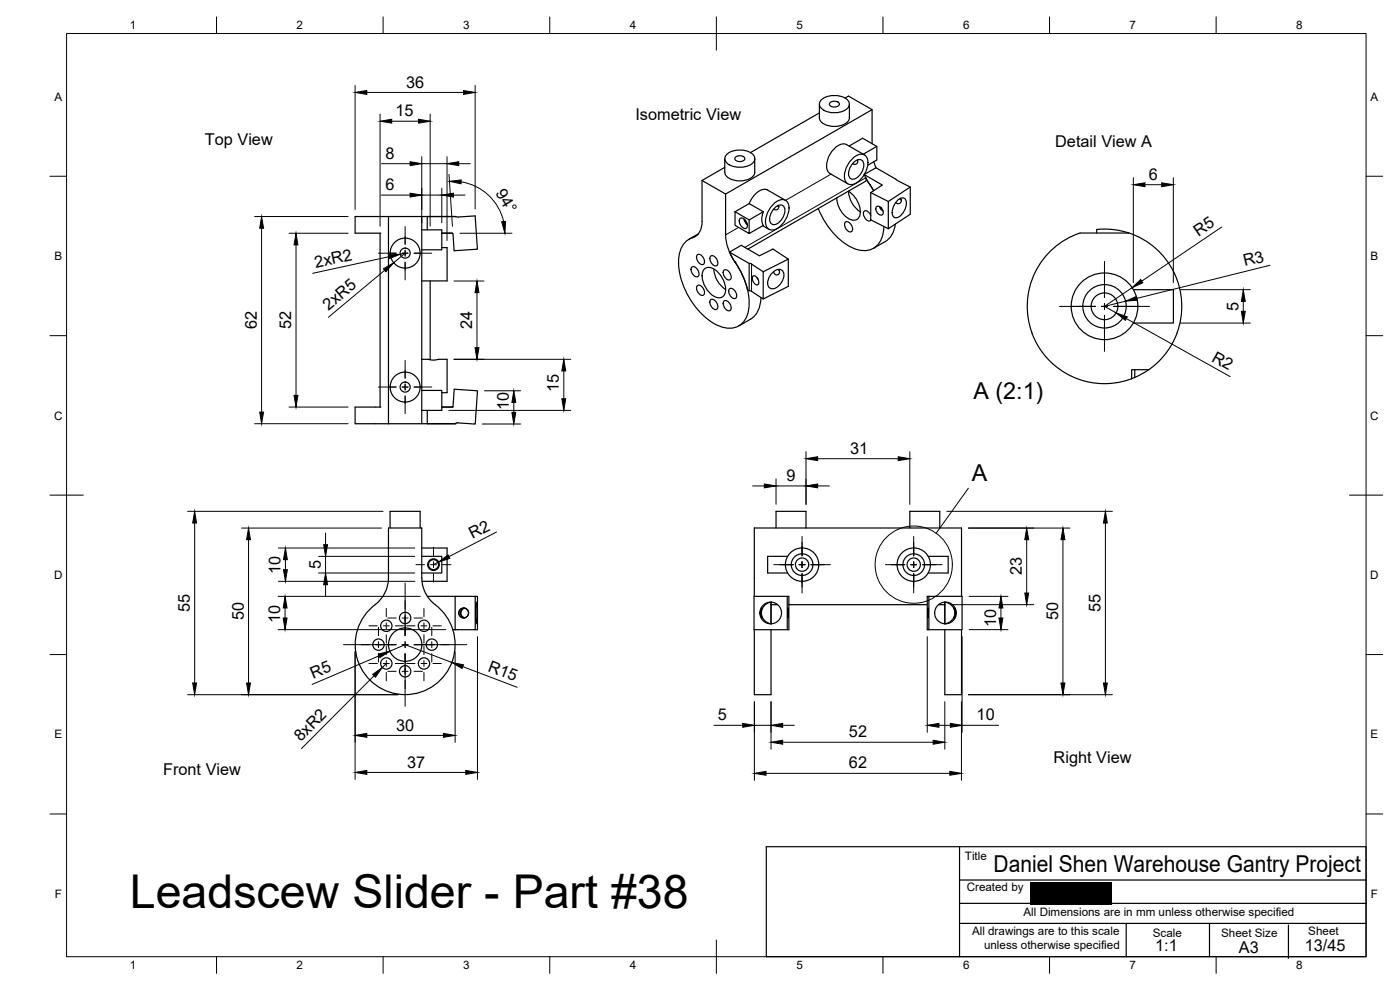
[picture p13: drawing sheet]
<svg xmlns="http://www.w3.org/2000/svg" width="420mm" height="297mm" viewBox="0 0 420 297" stroke-linecap="round" stroke-linejoin="round" font-family="sans-serif">
<defs><g id="words">
<text font-size="14" x="39" y="272.4">Leadscew Slider - Part #38</text>
<g font-size="7">
<text x="292.2" y="119.8">A (2:1)</text>
<text x="291.7" y="144.2">A</text>
<text x="298.2" y="261.7">Daniel Shen Warehouse Gantry Project</text>
</g>
<g font-size="4.9">
<text x="121.9" y="26.3">36</text>
<text x="118.7" y="34.9">15</text>
<text x="190.7" y="36.1">Isometric View</text>
<text x="61.5" y="43.4">Top View</text>
<text x="115.7" y="47.7">8</text>
<text x="316.7" y="44.1">Detail View A</text>
<text x="344.8" y="54">6</text>
<text x="115.7" y="57.1">6</text>
<text x="148.6" y="58" transform="rotate(59 148.6 58)">94°</text>
<text x="359.7" y="71.1" transform="rotate(-34 359.7 71.1)">R5</text>
<text x="94.8" y="80.4" transform="rotate(-12 94.8 80.4)">2xR2</text>
<text x="373.6" y="80" transform="rotate(-14 373.6 80)">R3</text>
<text x="98.6" y="93.3" transform="rotate(-40 98.6 93.3)">2xR5</text>
<text x="371.7" y="93.3" transform="rotate(-90 371.7 93.3)">5</text>
<text x="77" y="98.7" transform="rotate(-90 77 98.7)">62</text>
<text x="87.4" y="98.7" transform="rotate(-90 87.4 98.7)">52</text>
<text x="141.8" y="98.7" transform="rotate(-90 141.8 98.7)">24</text>
<text x="363.4" y="108.2" transform="rotate(29 363.4 108.2)">R2</text>
<text x="167.7" y="117.5" transform="rotate(-90 167.7 117.5)">15</text>
<text x="152.7" y="123" transform="rotate(-90 152.7 123)">10</text>
<text x="255.1" y="136.2">31</text>
<text x="236" y="144.3">9</text>
<text x="141.8" y="161.8" transform="rotate(-27 141.8 161.8)">R2</text>
<text x="84.2" y="172.3" transform="rotate(-90 84.2 172.3)">10</text>
<text x="96.2" y="170.8" transform="rotate(-90 96.2 170.8)">5</text>
<text x="306.7" y="172.6" transform="rotate(-90 306.7 172.6)">23</text>
<text x="57" y="183.6" transform="rotate(-90 57 183.6)">55</text>
<text x="330.3" y="183.6" transform="rotate(-90 330.3 183.6)">55</text>
<text x="73.1" y="186.1" transform="rotate(-90 73.1 186.1)">50</text>
<text x="84.1" y="186.8" transform="rotate(-90 84.1 186.8)">10</text>
<text x="298.9" y="188.2" transform="rotate(-90 298.9 188.2)">10</text>
<text x="317.5" y="186.1" transform="rotate(-90 317.5 186.1)">50</text>
<text x="94" y="203.6" transform="rotate(-23 94 203.6)">R5</text>
<text x="146.2" y="201.2" transform="rotate(21 146.2 201.2)">R15</text>
<text x="118.9" y="219.2">30</text>
<text x="215.5" y="216.2">5</text>
<text x="254.8" y="221.2">52</text>
<text x="293.1" y="216.2">10</text>
<text x="90.3" y="222.7" transform="rotate(-45 90.3 222.7)">8xR2</text>
<text x="49" y="232.5">Front View</text>
<text x="122.2" y="230.3">37</text>
<text x="254.8" y="230.6">62</text>
<text x="316.2" y="228.8">Right View</text>
<text x="346.7" y="285.3">1:1</text>
<text x="371.8" y="286">A3</text>
<text x="391.6" y="285.2">13/45</text>
</g>
<g font-size="3.5">
<text x="39" y="8.8">1</text>
<text x="89" y="8.8">2</text>
<text x="139" y="8.8">3</text>
<text x="189" y="8.8">4</text>
<text x="239" y="8.8">5</text>
<text x="289" y="8.8">6</text>
<text x="339" y="8.8">7</text>
<text x="389" y="8.8">8</text>
<text x="16.3" y="30.2">A</text>
<text x="411.3" y="30.2">A</text>
<text x="16.3" y="78">B</text>
<text x="411.3" y="78">B</text>
<text x="16.2" y="125.9">C</text>
<text x="411.2" y="125.9">C</text>
<text x="16.2" y="173.7">D</text>
<text x="411.2" y="173.7">D</text>
<text x="16.3" y="221.6">E</text>
<text x="411.3" y="221.6">E</text>
<text x="289.6" y="258">Title</text>
<text x="16.4" y="269.4">F</text>
<text x="290.1" y="267.3">Created by</text>
<text x="411.4" y="269.4">F</text>
<text x="307.2" y="274.9">All Dimensions are in mm unless otherwise specified</text>
<text x="291.7" y="280.6">All drawings are to this scale</text>
<text x="346" y="281.2">Scale</text>
<text x="366.5" y="281">Sheet Size</text>
<text x="392.6" y="280.7">Sheet</text>
<text x="295.3" y="284.8">unless otherwise specified</text>
<text x="39" y="290.8">1</text>
<text x="89" y="290.8">2</text>
<text x="139" y="290.8">3</text>
<text x="189" y="290.8">4</text>
<text x="239" y="290.8">5</text>
<text x="289" y="290.8">6</text>
<text x="339" y="290.8">7</text>
<text x="389" y="290.8">8</text>
</g>
</g></defs>
<g fill="none" stroke="#000" stroke-width=".36">
<path d="M245.9 31.2v4.1a4 4 0 0 0 4.5 2.6 4 4 0 0 0 4.5-2.6v-4.1M245.9 33.9l-20.7 11.9M246.7 29.8a6.4 6.4 0 0 1 7.9 .5 1.88 1.88 0 0 1-1 2.8 6.4 6.4 0 0 1-7.4-.9 1.69 1.69 0 0 1 .5-2.4zM249.1 30.8a1.96 1.96 0 0 1 2.8 .3 1.69 1.69 0 0 1-2.8 .5zM253.6 29.4l1.1-.6 7 4.1-43.9 25.3M261.7 32.9v10.2M210.7 54.2v12.2a4.8 4.8 0 0 1-3.7 5.3 7.4 7.4 0 0 0-3.4 7.1 23.1 23.1 0 0 0 11.8 18.8 6 6 0 0 0 8.9-3.1 19.1 19.1 0 0 0-3.7-15.9M210.7 54.2l7.1 4M217.5 47.6v4.1a4 4 0 0 0 4.5 2.6 4 4 0 0 0 4.5-2.6v-4.1M217.5 50.2l-6.8 4M217.8 58.2v12.3a14.9 14.9 0 0 0 2.8 8.1M218.3 46.2a6.4 6.4 0 0 1 7.9 .4 1.88 1.88 0 0 1-1 2.8 6.4 6.4 0 0 1-7.3-.8 1.69 1.69 0 0 1 .4-2.4z"/>
<path d="M220.7 47.2a1.96 1.96 0 0 1 2.8 .3 1.69 1.69 0 0 1-2.8 .5zM254.6 57.4a7.1 7.1 0 0 1 3.3 7.7 2.46 2.46 0 0 1-4-.1 7.9 7.9 0 0 1-2.8-5.6M254.7 57.4a7.8 7.8 0 0 0 3.5 6.2M254.8 43.8l4.1-2.3 4.2 2.4v4.1l-2.7 1.6M255.7 47.7a3 3 0 0 1 4.2-.9 5.7 5.7 0 0 1-1.2 6.5l-.5 .6a3 3 0 0 1-4.2 .9 5.7 5.7 0 0 1 1.2-6.5zM255.9 49a1.92 1.92 0 0 1 3.1-.5 4.4 4.4 0 0 1-3.1 5.3 1.6 1.6 0 0 1-1.2-2.3l.5-1.3zM257.3 48l.1 .6-.3 .6-.7 .1-.5-.2M259.4 46.5l-5.3-3.1a3.4 3.4 0 0 0-3.8 1.3 6.7 6.7 0 0 0-2 6.5l.8 .9 5.3 3M261 55.4l-1.2-2.1 .2 .7-.2 .4-35.4 20.3M261 55.4l-1.6-3 5.2 3M261 55.4l1.2 1.8M261.3 57.8l5.3 2.7v8.1"/>
<path d="M262.2 48.5l.7 1.8M262.9 50.3l6.4 3.9 3.9 1.9v8.2l-6.6 4.3-5.3-2.6v-8.2l3.4-2.2-.1-.2M262.9 50.3l-3.5 2M263.1 43.9l-4 2.4M270 59.6l.5 .5M270.3 59.5l.2 .8-.3 .6-.7 .2-.7-.3M273.2 56.1l-6.6 4.4M114.1 70v52.1M116.6 65h-10v5h7.7M116.6 65h10v62.1h-10zM126.6 65h10M126.6 69h6v6h-6"/>
<path d="M132.6 70h3.1zM132.6 74.3h1.6v10h-7.6M136.6 64.9l.9 .2 5.1-.3 .7 10-7 .4-.3-5-.3-.2M136.6 65h-8.4v4M209.3 76.5a1.87 1.87 0 0 1 2.1 2 .74 .74 0 0 1-.3 .8 .74 .74 0 0 1-.9-.1l-.9-1.1a1.54 1.54 0 0 1 0-1.6zM209.6 70.2l-2.8 1.6M213.3 76.9a1.87 1.87 0 0 1 2.1 2 .74 .74 0 0 1-.3 .8 .74 .74 0 0 1-.9-.1l-.9-1.1a1.54 1.54 0 0 1 0-1.6zM218.9 75.7l3.6-2.1 5.4 3.1 4.1-2 4.6 3.1-7.6 3.7M218.9 75.7l5.9 3.3v8.2M218.9 75.6l1.7 3M220.6 63.5l4.2 2.5v4.1l-4.2-2.5zM220.6 78.6a24.8 24.8 0 0 1 3.8 8.3l.4 .3"/>
<path d="M222.1 65.6a1.5 1.5 0 0 1 2 1.1 1.05 1.05 0 0 1 .3 1.1 1.05 1.05 0 0 1-.9 .8 2.28 2.28 0 0 1-1.4-3zM223.3 65.7l.2 .8 .8 1M223.5 65.9l.8 1.3M224.8 61.1l4.3 2.4-4.3 2.5M224.8 61.1l-4.2 2.4M224.8 79l.8 .2 3.4 2.3v8.2l-3.4-2.3-.8-.2M228.9 67.7l1.9 1.1M229.1 63.5l-.5 2.7 .5 1.4-4.3 2.5M232 61.3a3 3 0 0 1 4.2-.8 5.7 5.7 0 0 1-1.2 6.5l-.5 .6a3 3 0 0 1-4.2 .8 5.7 5.7 0 0 1 1.2-6.5zM232.3 62.6a1.92 1.92 0 0 1 3-.5 4.4 4.4 0 0 1-3 5.3 1.6 1.6 0 0 1-1.3-2.3l.5-1.3zM233.4 61.8l.3 .3M233.6 61.6l.1 .6-.3 .6-.6 .2-.6-.3"/>
<path d="M235.8 60.1l-5.4-3.1a4.1 4.1 0 0 0-4.6 2.4l-.9 1.7M236.6 77.8v8.1l-7.6 3.8M245.6 62.6a21.7 21.7 0 0 0 10.7 12 6 6 0 0 0 8.9-5.4l.1-1.3M253.7 66.7a1.87 1.87 0 0 1 2.2 2 .74 .74 0 0 1-.4 .8 .74 .74 0 0 1-.8-.1l-1-1.1a1.54 1.54 0 0 1 0-1.6zM261.3 64.6l-.4-.8a.93 .93 0 0 0-1.3-.6 .93 .93 0 0 0-.4 1.4l.6 1.1a1.04 1.04 0 0 0 1.6 .3M263.1 62a1.65 1.65 0 0 1 1.6 .6 1.65 1.65 0 0 1 .2 1.8 1.65 1.65 0 0 1-1.7-.6 1.65 1.65 0 0 1-.1-1.8zM264 62l.3 .7 .7 .6M264.4 62.3l.1 .2M264.5 62.4l-.3 .2M268.7 67.2a6.7 6.7 0 0 1-3 5.3l-3.6 2M269.4 60.1a1.39 1.39 0 0 1 1.7-.7 1.39 1.39 0 0 1 .9 1.5 4.6 4.6 0 0 1-3.2 4.5 1.96 1.96 0 0 1-.8-2.9l.5-1.3zM329.1 69.9l.1-1.1 1.6-.1 4 .3 4 .9"/>
<path d="M338.8 69.9h-14.6a23.2 23.2 0 0 0-15.9 21.1 23.2 23.2 0 0 0 14.1 22.3l3.7 1.2 4.8 .6 4.7-.3 4-1.2M338.8 69.9a23.2 23.2 0 0 1 15.6 18.7 23.2 23.2 0 0 1-9.6 22.3M129.1 84.3v23.6M207.6 80.1a1.87 1.87 0 0 1 2.2 2.1 .74 .74 0 0 1-.4 .8 .74 .74 0 0 1-.8-.1l-1-1.1a1.54 1.54 0 0 1 0-1.7zM209.3 85.7a1.87 1.87 0 0 1 2.1 2.1 .74 .74 0 0 1-.3 .8 .74 .74 0 0 1-.9-.1l-.9-1.1a1.54 1.54 0 0 1 0-1.7zM211.3 80.8a2.54 2.54 0 0 1 3.6 .3 7 7 0 0 1 2.6 7.2 2.1 2.1 0 0 1-3.3 .6 7.2 7.2 0 0 1-3.2-7.6zM213.3 89.9a1.87 1.87 0 0 1 2.1 2.1 .74 .74 0 0 1-.3 .8 .74 .74 0 0 1-.9-.1l-.9-1.1a1.54 1.54 0 0 1 0-1.7zM214.2 80.7a7.8 7.8 0 0 0 3.6 6.1M217.3 81.1a1.87 1.87 0 0 1 2.1 2.1 .74 .74 0 0 1-.3 .7 .74 .74 0 0 1-.9 0l-.9-1.2a1.54 1.54 0 0 1 0-1.6zM217.3 90.3a1.87 1.87 0 0 1 2.1 2.1 .74 .74 0 0 1-.3 .8 .74 .74 0 0 1-.9-.1l-.9-1.1a1.54 1.54 0 0 1 0-1.7zM218.9 86.7a1.87 1.87 0 0 1 2.2 2 .74 .74 0 0 1-.4 .8 .74 .74 0 0 1-.8-.1l-1-1.1a1.54 1.54 0 0 1 0-1.6zM226 82.9a1.67 1.67 0 0 1 1.7 2.2l-.2 .3a1.67 1.67 0 0 1-1.7-2.3z"/>
<path d="M227.2 83.3l.3 .4M227.4 83.6h.1M228.4 89.3a7.5 7.5 0 0 1-3.1 6.5l-3.6 2M231.7 81.9a2.1 2.1 0 0 1 3.3-.4 4.2 4.2 0 0 1-3.3 5.2 1.67 1.67 0 0 1-1.3-2.4l.5-1.3zM233.8 81.1l-.2-.3 .3 1.1-.6 .6-.7-.2-.5-.8M340.1 86.9h12v10h-12M126.6 107.8l3.2 .2 4.4-.2v10h-1.6M126.6 117.1h6v6h-6M340.6 110.9h-1v2.7M344.8 110.9h-4.2v2.4M344.8 110.9l-2.4 1.4-2.8 1.3M114.3 122.1h-7.7v5h10"/>
<path d="M128.2 123.1v4h8.4h-10M132.6 122.1h3.3zM136 122l-.1 .1M136 122.1l.3-5.3 7 .4-.7 10-5.3-.3M137.3 126.9l-.7 .2M116.6 158.4h10v15a10.6 10.6 0 0 0 5 8.9 15 15 0 0 1 .1 22.1 15 15 0 0 1-22-1.8 15 15 0 0 1 3.6-21.8 10 10 0 0 0 3.3-7.4zM117.1 158.4v-5h9v5M232.9 158.4v-5h9v5M273 158.4v-5h9v5M126.6 166.9h6v5h-6M126.6 164.4h7.6v10h-7.6M128.2 178.9h8.4"/>
<path d="M136.6 178.9h6v10h-6zM142.6 178.9h.7v10h-.7M226.3 178.9h10.4v10h-10.4zM226.4 178.9v-20.5h62.2v20.5M236.3 178.9v10M236.4 166.9h-6v5h6M278.6 166.9h6v5h-6M278.8 178.9h9.9v10h-10.4v-10h.5v10M135.9 188.9h.7M138.8 182.8a1.12 1.12 0 0 1 1.3-.1 1.12 1.12 0 0 1 .5 1.2 1.18 1.18 0 0 1-1.1 1.5 1.18 1.18 0 0 1-1.2-1.5zM139.2 182.4l-1 .5-.4 .9 .3 1.1 1.1 .5M139.4 182.5l-.8 .4-.4 .8 .3 1.2 .9 .5"/>
<path d="M143 180.7l.2 3.2-.2 3.3-.3-3.3zM226.4 188.9v19.5h5v-19.5M228.6 182.4l-.2 1.4 .2 1.6-.4-.8v-.9zM231.4 181.4l.1 5.8M231.4 180.7v.7M231.4 181.4h2M231.4 180.7a3.2 3.2 0 0 0-2.9 3.2 3.2 3.2 0 0 0 2.9 3.2M231.5 187.2h.1M231.5 180.7l-.1 6.5M236.5 182.4v3zM236.7 181.4h41.6M278.5 182.4v3z"/>
<path d="M283.5 180.7h.1M283.5 180.7v6.5v-5.8h-1.8M283.5 188.9v19.5h5.1v-19.5M283.6 180.7a3.2 3.2 0 0 1 2.9 3.2 3.2 3.2 0 0 1-2.9 3.3M286.4 182.4l.5 1.3-.1 .9-.4 .8 .3-1.6zM230 254h180v33h-180zM288 254v33M288 277.1h122M288 264h122M288 271h21.1M333.6 271h76.4M338 277.1v9.9"/>
<path d="M363 277.2v9.8M386.7 277.5v10.1"/>
<circle cx="121.6" cy="75.9" r="1.51"/>
<circle cx="121.6" cy="75.9" r="4.5"/>
<circle cx="331.5" cy="91.9" r="10"/>
<circle cx="331.5" cy="91.9" r="4"/>
<circle cx="331.5" cy="91.9" r="6.5"/>
<circle cx="121.6" cy="116.1" r="1.51"/>
<circle cx="121.6" cy="116.1" r="4.5"/>
<circle cx="130.1" cy="169.4" r="1.49"/>
<circle cx="130.1" cy="169.4" r="1.75"/>
<circle cx="240.7" cy="169.4" r="5"/>
<circle cx="240.7" cy="169.4" r="2"/>
<circle cx="240.7" cy="169.4" r="3.2"/>
<circle cx="274.2" cy="169.4" r="5"/>
<circle cx="274.2" cy="169.4" r="2"/>
<circle cx="274.2" cy="169.4" r="3.2"/>
<circle cx="113.6" cy="193.4" r="1.7"/>
<circle cx="115.9" cy="187.8" r="1.7"/>
<circle cx="115.9" cy="199.1" r="1.7"/>
<circle cx="121.6" cy="185.4" r="1.7"/>
<circle cx="121.6" cy="193.4" r="5"/>
<circle cx="127.2" cy="187.8" r="1.7"/>
<circle cx="127.2" cy="199.1" r="1.7"/>
<circle cx="129.6" cy="193.4" r="1.7"/>
<circle cx="139.1" cy="183.9" r="1.49"/>
<circle cx="231.3" cy="183.9" r="3.2"/>
<circle cx="283.8" cy="183.9" r="3.2"/>
<circle cx="121.6" cy="201.4" r="1.7"/>
</g>
<g fill="#000">
<circle cx="136.6" cy="65" r=".18"/>
<circle cx="136.6" cy="127.1" r=".18"/>
</g>
<g fill="none" stroke="#000" stroke-width=".3">
<path d="M20 10.1h390v276.9h-390zM65 5.1v5M115 5.1v5M165 5.1v5M215 5.1v10M265 5.1v5M315 5.1v5M365 5.1v5M106.6 25.6v37.3M110.1 27.7h29M114.1 34.3v33.6M117.6 36.4h8"/>
<path d="M129.1 34.3v33.6M142.6 25.6v37.1M15 52.9h5M114.5 49.1h8.6M114.5 58.5h8.6M126.6 47v19.9M126.6 49.1h7.6M126.6 58.5h6M132.6 56.4v10.5M134.2 47v25.2M134.7 52.3l1.1 15.6M136.1 58.5h3.5"/>
<path d="M137.7 49.1h3.5M138.4 54.6a15.6 15.6 0 0 1 12.8 11.9M249.4 52.2l-13.6 7.9M259.8 53.3l-36.3 20.9M261 55.4h.1M264.6 55.4v.2M340.1 53.3v31.5M343.6 55.4h5M352.1 53.3v31.5M410 52.9h5M76.4 65h28.1M78.5 68.5v55.1"/>
<path d="M86.7 70h17.8M88.8 73.5v45.1M113.6 76h5.3M116.7 77l-22.8 5M120.1 76.3l1.5-.3-3.5 2.9M120.7 76h1.8M121.6 68v5.3M121.6 75.1v1.8M121.6 78.7v5.3M124.3 76h5.3M138 70h15.6M209.3 70.5l-1.4 .8"/>
<path d="M220.6 78.6h.1M221.7 68.2l-3.9 2.3M225.6 79.2v8.2M331.5 78.4v10.8M366.6 68.1l-24 16.3M381.1 79.6l-39.9 9.9M115.4 81.1l-16.9 14.1M136.2 84.3h9M143.2 87.8v16.5M318 91.9h10.8M330.6 91.9h1.8M331.5 91v1.8"/>
<path d="M331.5 94.6v10.8M331.5 91.9l3.5 2M334.1 91.9h10.9M337.8 90.4l-6.3 1.5M338 95.6l31.2 17.4M339.7 86.3l-8.2 5.6M354.2 86.9h21M354.2 96.9h21M373.1 90.4v3M15 100.7h5M113.6 116.1h5.3M120.7 116.1h1.8"/>
<path d="M121.6 108.1v5.4M121.6 115.2v1.8M121.6 118.8v5.3M124.3 116.1h5.3M136.2 107.8h35.1M145.4 117.2h10.9M169.2 111.3v8.3M410 100.7h5M76.4 127.1h28.1M86.7 122.1h17.8M134.7 123.1h36.6M144.7 127.2h11.6"/>
<path d="M154.2 120.7v3M241.9 135.5v15.8M245.4 137.6h24.2M273 135.5v15.8M15 148.6h10M56.3 153.4h58.7M58.4 156.9v48M72.5 158.4h42M97.7 159.9v3.5M149 159.6l-14.3 7.4M225.9 145.8h3.5M232.9 143.7v7.6"/>
<path d="M232.9 145.8h9M245.4 145.8h3.5M284.1 153.4h49.7M290.6 146.5l-9.7 13.5M290.6 158.4h30.5M331.7 156.9v48M405 148.6h10M74.6 161.9v43M83.5 178.9h42.6M83.5 164.4h41M83.5 174.4h41M85.7 167.9v3"/>
<path d="M95.6 166.9h28.9M95.6 171.9h28.9M97.7 166.9v5M97.7 175.4v3.5M121.6 174.9v15.8M124.8 169.4h2.6M129.2 169.4h1.8M130.1 164.2v2.6M130.1 168.5v1.8M130.1 172.1v2.6M131.6 168.6l-1.5 .8M132.8 169.4h2.5"/>
<path d="M232.2 169.4h5.8M239.8 169.4h1.8M240.7 160.9v5.9M240.7 168.5v1.8M240.7 172.1v5.8M243.4 169.4h5.8M265.7 169.4h5.8M273.3 169.4h1.8M274.2 160.9v5.9M274.2 168.5v1.8M274.2 172.1v5.8M276.9 169.4h5.8"/>
<path d="M290.8 178.9h11.7M308.1 161.9v16M319 161.9v43M15 196.4h5M83.5 188.9h50.3M85.6 182.4v3M103.1 193.4h15.8M106.6 195.5v38.4M110.7 187.8h2.5M110.7 199.1h2.5M113.6 188.2v2.5M113.6 192.5v1.8"/>
<path d="M113.6 196.1v2.5M113.8 196.8l-20.1 8.6M115 187.8h1.8M115 199.1h1.8M115.9 182.6v2.5M115.9 186.9v1.8M115.9 190.4v2.6M115.9 193.9v2.5M115.9 198.2v1.8M115.9 199.1l-1.2 1.2M116.4 185.4h2.5M117 195.4l4.6-2 14 5.4"/>
<path d="M118.6 187.8h2.5M118.6 199.1h2.5M120.7 193.4h1.8M120.7 185.4h1.8M121.6 192.5v1.8M121.6 196.1v15.8M122 187.8h2.6M122 199.1h2.6M124.3 193.4h15.8M124.3 185.4h2.5M126.3 187.8h1.8M126.3 199.1h1.8"/>
<path d="M127.2 182.6v2.5M127.2 186.9v1.8M127.2 190.4v2.6M127.2 193.9v2.5M127.2 198.2v1.8M129.6 188.2v2.5M129.6 192.5v1.8M129.6 196.1v2.5M129.9 187.8h2.5M129.9 199.1h2.5M136.6 195.5v27.2M143.3 191v42.9"/>
<path d="M278.3 191v28.7M285.6 181.4h24.6M288.7 191v28.7M290.8 188.9h11.7M300.4 182.4v3M410 196.4h5M56.3 208.4h63.2M112.2 202.8l-21.7 21.8M115.9 201.8v2.5M116.4 201.4h2.5M120.7 201.4h1.8M124.3 201.4h2.5"/>
<path d="M127.2 201.8v2.5M138.9 200l16.3 6.2M214.3 217.6h8.6M226.4 210.5v23.6M226.4 217.6h5M231.4 210.5v14.3M234.9 217.6h3.5M281.8 217.6h3.4M283.5 210.5v14.3M288.5 210.5v23.6M288.7 217.6h11M290.6 208.4h43.2"/>
<path d="M110.1 220.6h23M110.1 231.8h29.7M229.9 232h55.2M234.9 222.7h45.2M15 244.2h5M410 244.2h5M65 287v5M115 287v5M165 287v5M215 282.1v9.9M265 287v5M315 287v5"/>
<path d="M365 287v5"/>
<circle cx="274.2" cy="169.4" r="11.6"/>
</g>
<g fill="#000" stroke="#000" stroke-width=".3">
<path d="M106.6 27.7l3.5-.5v1.1zM114.1 36.4l3.5-.6v1.1zM125.6 35.8l3.5 .6-3.5 .5zM139.1 27.2l3.5 .5-3.5 .6zM123.1 48.5l3.5 .6-3.5 .6zM123.1 58l3.5 .5-3.5 .6zM132.6 58.5l3.5-.5v1.1zM134.2 49.1l3.5-.6v1.2zM134.9 54.4l3.5-.4v1.1zM340.1 55.4l3.5-.6v1.2zM348.6 54.8l3.5 .6-3.5 .6zM78.5 65l.6 3.5h-1.2z"/>
<path d="M88.8 70l.6 3.5h-1.2zM116.6 76.5l3.5-.2-3.3 1.3zM150.6 66.6l1.1-.2-.2 3.6zM115.1 80.7l3-1.8-2.3 2.6zM143.2 84.3l.5 3.5h-1.1zM335 93.9l3.3 1.2-.6 1zM337.8 90.4l3.2-1.5 .3 1.2zM339.7 86.3l2.6-2.4 .7 .9zM373.1 86.9l.6 3.5h-1.1zM372.6 93.4h1.1l-.6 3.5zM88.2 118.6h1.2l-.6 3.5zM142.6 104.3h1.1l-.5 3.5z"/>
<path d="M169.2 107.8l.6 3.5h-1.2zM168.6 119.6h1.2l-.6 3.5zM77.9 123.6h1.2l-.6 3.5zM154.2 117.2l.6 3.5h-1.2zM153.6 123.7h1.2l-.6 3.5zM241.9 137.6l3.5-.6v1.2zM269.6 137l3.4 .6-3.4 .6zM58.4 153.4l.6 3.5h-1.2zM229.4 145.2l3.5 .6-3.5 .6zM241.9 145.8l3.5-.6v1.2zM331.7 153.4l.6 3.5h-1.1zM74.6 158.4l.6 3.5h-1.2z"/>
<path d="M85.7 164.4l.5 3.5h-1.1zM85.1 170.9h1.1l-.5 3.5zM97.1 163.4h1.2l-.6 3.5zM97.7 171.9l.6 3.5h-1.2zM131.6 168.6l2.9-2.1 .5 1zM308.1 158.4l.6 3.5h-1.1zM307.6 177.9h1.1l-.6 3.5zM319 158.4l.6 3.5h-1.2zM85.6 178.9l.5 3.5h-1.1zM85 185.4h1.1l-.5 3.5zM113.5 196.2l3.5-.8-3 1.9zM135.6 198.8l3.5 .7-.4 1.1z"/>
<path d="M300.4 178.9l.6 3.5h-1.2zM299.8 185.4h1.2l-.6 3.5zM57.8 204.9h1.2l-.6 3.5zM74 204.9h1.2l-.6 3.5zM111.8 202.4l2.9-2.1-2 2.9zM222.9 217.1l3.5 .5-3.5 .6zM231.4 217.6l3.5-.5v1.1zM278.3 217.6l3.5-.5v1.1zM285.2 217.1l3.5 .5-3.5 .6zM318.4 204.9h1.2l-.6 3.5zM331.2 204.9h1.1l-.6 3.5zM106.6 220.6l3.5-.5v1.1z"/>
<path d="M106.6 231.8l3.5-.6v1.1zM133.1 220.1l3.5 .5-3.5 .6zM139.8 231.2l3.5 .6-3.5 .5zM226.4 232l3.5-.6v1.2zM231.4 222.7l3.5-.6v1.2zM280.1 222.1l3.4 .6-3.4 .6zM285.1 231.4l3.4 .6-3.4 .6z"/>
</g>
<path d="M309.1 264.6h24.5v6.7h-24.5z" fill-rule="evenodd" fill="#000"/>
<use href="#words"/>
</svg>
